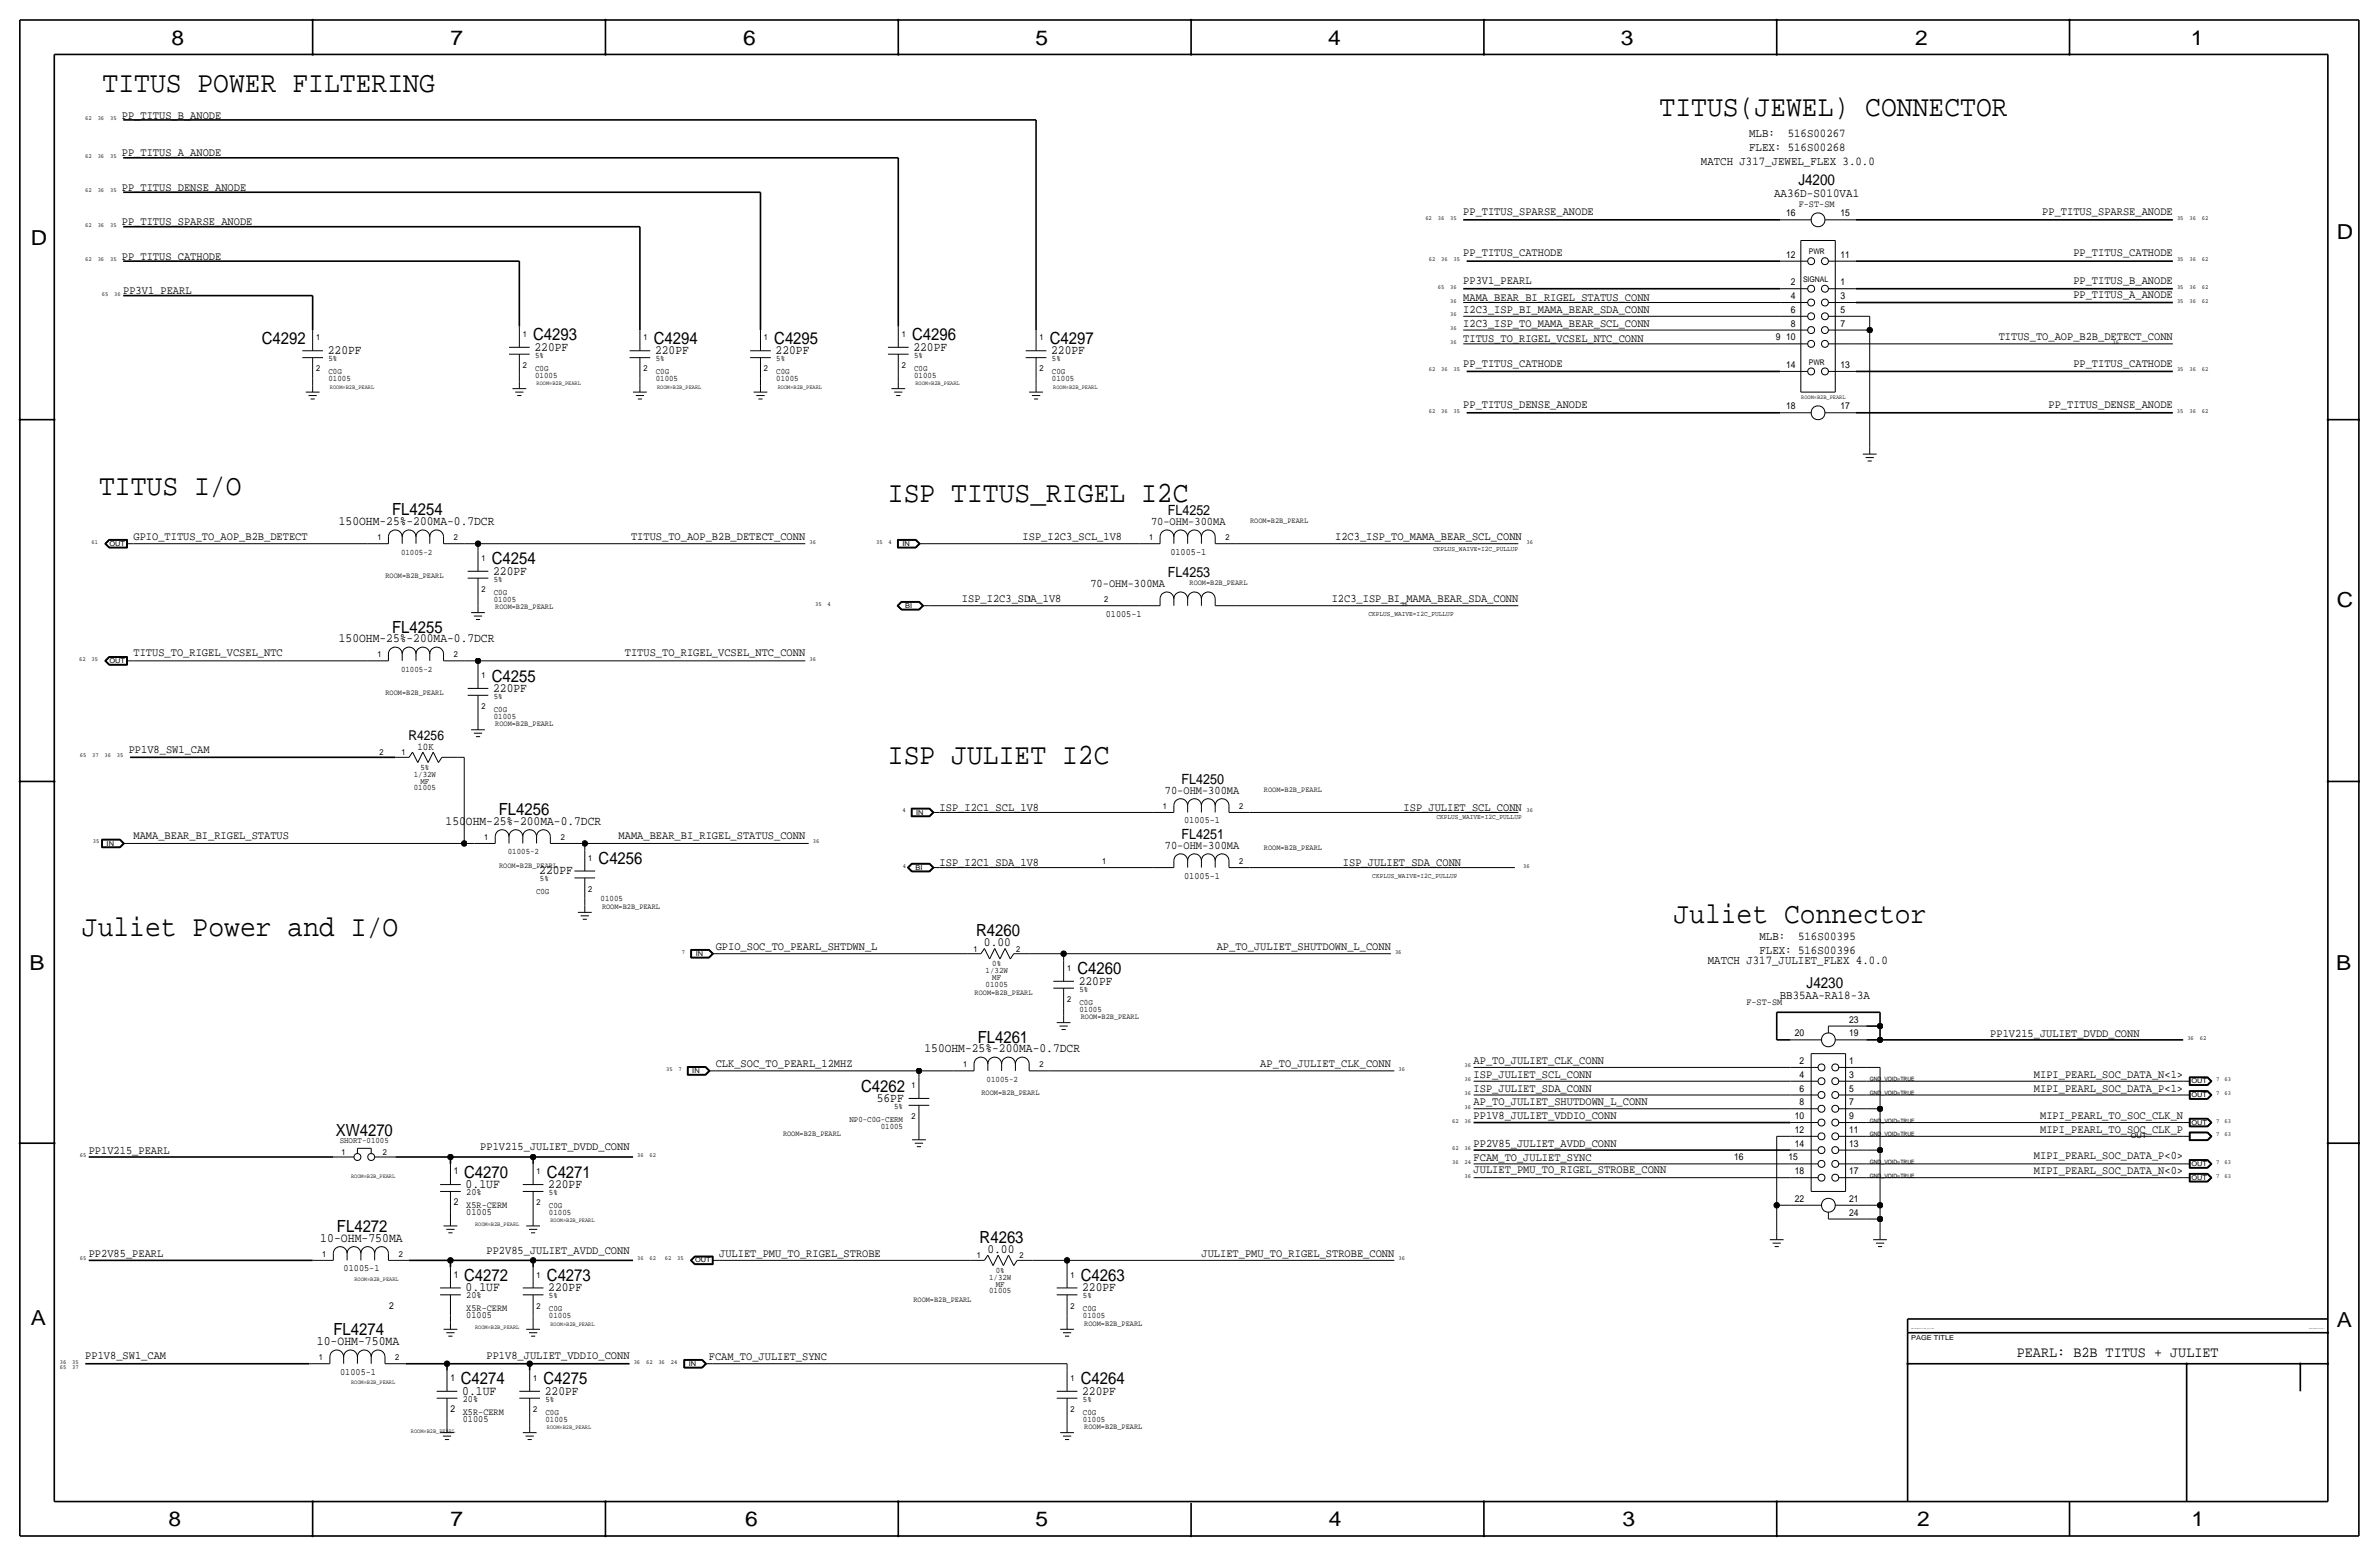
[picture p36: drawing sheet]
<svg xmlns="http://www.w3.org/2000/svg" width="877mm" height="574mm" viewBox="0 0 877 574" stroke-linecap="round" stroke-linejoin="round" font-family="sans-serif">
<defs><g id="words">
<g font-size="10.9">
<text x="37.8" y="34">TITUS POWER FILTERING</text>
<text x="611.8" y="42.9">TITUS(JEWEL) CONNECTOR</text>
<text x="36.5" y="182.6">TITUS I/O</text>
<text x="327.4" y="185.2">ISP TITUS_RIGEL I2C</text>
<text x="327.4" y="281.7">ISP JULIET I2C</text>
<text x="616.9" y="340.1">Juliet Connector</text>
<text x="30.2" y="345.2">Juliet Power and I/O</text>
</g>
<g font-size="7.6">
<text x="63.2" y="16.5">8</text>
<text x="166.1" y="16.5">7</text>
<text x="274" y="16.5">6</text>
<text x="381.7" y="16.5">5</text>
<text x="489.7" y="16.5">4</text>
<text x="597.6" y="16.5">3</text>
<text x="706.1" y="16.5">2</text>
<text x="807.7" y="16.5">1</text>
<text x="861.5" y="88.1">D</text>
<text x="11.4" y="90.4">D</text>
<text x="861.5" y="223.8">C</text>
<text x="10.8" y="357.6">B</text>
<text x="861.3" y="357.4">B</text>
<text x="11.3" y="488.4">A</text>
<text x="861.5" y="489.2">A</text>
<text x="62.2" y="562.6">8</text>
<text x="166" y="562.6">7</text>
<text x="274.8" y="562.6">6</text>
<text x="381.7" y="562.6">5</text>
<text x="489.9" y="562.6">4</text>
<text x="598.1" y="562.6">3</text>
<text x="706.8" y="562.6">2</text>
<text x="807.9" y="562.6">1</text>
</g>
<g font-size="6.2">
<text x="196.5" y="125.5">C4293</text>
<text x="336.2" y="125.5">C4296</text>
<text x="96.5" y="126.7">C4292</text>
<text x="241" y="126.7">C4294</text>
<text x="285.4" y="126.7">C4295</text>
<text x="387" y="126.7">C4297</text>
<text x="144.6" y="190">FL4254</text>
<text x="181.3" y="208">C4254</text>
<text x="144.6" y="233.2">FL4255</text>
<text x="181.3" y="251.2">C4255</text>
<text x="183.9" y="300.5">FL4256</text>
<text x="220.7" y="318.5">C4256</text>
<text x="359.9" y="345.2">R4260</text>
<text x="397.2" y="359.2">C4260</text>
<text x="360.5" y="384.3">FL4261</text>
<text x="317.5" y="402.3">C4262</text>
<text x="123.8" y="418.6">XW4270</text>
<text x="171.1" y="434.1">C4270</text>
<text x="201.6" y="434.1">C4271</text>
<text x="124.2" y="454.2">FL4272</text>
<text x="361.2" y="458.2">R4263</text>
<text x="171.1" y="472.2">C4272</text>
<text x="201.6" y="472.2">C4273</text>
<text x="398.5" y="472.2">C4263</text>
<text x="123" y="492.3">FL4274</text>
<text x="169.9" y="510.3">C4274</text>
<text x="200.4" y="510.3">C4275</text>
<text x="398.5" y="510.3">C4264</text>
</g>
<g font-size="5.6">
<text x="663" y="68.3">J4200</text>
<text x="666" y="364.2">J4230</text>
<text x="743.5" y="500.1">PEARL: B2B TITUS + JULIET</text>
</g>
<g font-size="5.2">
<text x="430.5" y="190">FL4252</text>
<text x="430.5" y="212.9">FL4253</text>
<text x="435.6" y="289.1">FL4250</text>
<text x="435.6" y="309.4">FL4251</text>
</g>
<text font-size="5" x="150.7" y="272.8">R4256</text>
<g font-size="4.7">
<text x="120.9" y="130.6">220PF</text>
<text x="197.1" y="129.3">220PF</text>
<text x="241.5" y="130.6">220PF</text>
<text x="286" y="130.6">220PF</text>
<text x="336.8" y="129.3">220PF</text>
<text x="387.6" y="130.6">220PF</text>
<text x="124.9" y="193.5">150OHM-25%-200MA-0.7DCR</text>
<text x="181.8" y="211.8">220PF</text>
<text x="124.9" y="236.7">150OHM-25%-200MA-0.7DCR</text>
<text x="181.8" y="255">220PF</text>
<text x="164.3" y="304">150OHM-25%-200MA-0.7DCR</text>
<text x="198.8" y="322.3">220PF</text>
<text x="362.8" y="348.7">0.00</text>
<text x="397.7" y="363">220PF</text>
<text x="340.8" y="387.9">150OHM-25%-200MA-0.7DCR</text>
<text x="323.2" y="406.1">56PF</text>
<text x="171.7" y="437.9">0.1UF</text>
<text x="202.1" y="437.9">220PF</text>
<text x="118.1" y="457.7">10-OHM-750MA</text>
<text x="364" y="461.8">0.00</text>
<text x="171.7" y="476">0.1UF</text>
<text x="202.1" y="476">220PF</text>
<text x="399" y="476">220PF</text>
<text x="116.8" y="495.8">10-OHM-750MA</text>
<text x="170.4" y="514.1">0.1UF</text>
<text x="200.9" y="514.1">220PF</text>
<text x="399" y="514.1">220PF</text>
</g>
<text font-size="4.5" x="654.1" y="72.6">AA36D-S010VA1</text>
<g font-size="4.4">
<text x="644.9" y="50.5">MLB:</text>
<text x="659.1" y="50.5">516S00267</text>
<text x="644.9" y="55.6">FLEX: 516S00268</text>
<text x="627.1" y="60.7">MATCH J317_JEWEL_FLEX 3.0.0</text>
<text x="648.7" y="346.5">MLB:</text>
<text x="662.9" y="346.5">516S00395</text>
<text x="648.7" y="351.5">FLEX: 516S00396</text>
<text x="629.6" y="355.3">MATCH J317_JULIET_FLEX 4.0.0</text>
<text x="656.2" y="368">BB35AA-RA18-3A</text>
</g>
<g font-size="4.3">
<text x="44.9" y="43.7">PP_TITUS_B_ANODE</text>
<text x="44.9" y="57.7">PP_TITUS_A_ANODE</text>
<text x="44.9" y="70.4">PP_TITUS_DENSE_ANODE</text>
<text x="44.9" y="83.1">PP_TITUS_SPARSE_ANODE</text>
<text x="539.4" y="79.3">PP_TITUS_SPARSE_ANODE</text>
<text x="752.9" y="79.3">PP_TITUS_SPARSE_ANODE</text>
<text x="44.9" y="95.8">PP_TITUS_CATHODE</text>
<text x="539.4" y="94.5">PP_TITUS_CATHODE</text>
<text x="764.4" y="94.5">PP_TITUS_CATHODE</text>
<text x="539.4" y="104.6">PP3V1_PEARL</text>
<text x="764.4" y="104.7">PP_TITUS_B_ANODE</text>
<text x="45.4" y="108.5">PP3V1_PEARL</text>
<text x="539.4" y="111">MAMA_BEAR_BI_RIGEL_STATUS_CONN</text>
<text x="764.4" y="109.7">PP_TITUS_A_ANODE</text>
<text x="539.4" y="115.3">I2C3_ISP_BI_MAMA_BEAR_SDA_CONN</text>
<text x="539.4" y="120.4">I2C3_ISP_TO_MAMA_BEAR_SCL_CONN</text>
<text x="736.9" y="125.5">TITUS_TO_AOP_B2B_DETECT_CONN</text>
<text x="539.4" y="126.2">TITUS_TO_RIGEL_VCSEL_NTC_CONN</text>
<text x="539.4" y="135.1">PP_TITUS_CATHODE</text>
<text x="764.4" y="135.1">PP_TITUS_CATHODE</text>
<text x="539.4" y="150.4">PP_TITUS_DENSE_ANODE</text>
<text x="755.2" y="150.4">PP_TITUS_DENSE_ANODE</text>
<text x="424.3" y="193.5">70-OHM-300MA</text>
<text x="49.2" y="199.1">GPIO_TITUS_TO_AOP_B2B_DETECT</text>
<text x="232.7" y="199.1">TITUS_TO_AOP_B2B_DETECT_CONN</text>
<text x="377" y="199.1">ISP_I2C3_SCL_1V8</text>
<text x="492.2" y="199.1">I2C3_ISP_TO_MAMA_BEAR_SCL_CONN</text>
<text x="354.6" y="222">ISP_I2C3_SDA_1V8</text>
<text x="402" y="216.4">70-OHM-300MA</text>
<text x="491" y="222">I2C3_ISP_BI_MAMA_BEAR_SDA_CONN</text>
<text x="49.2" y="241.8">TITUS_TO_RIGEL_VCSEL_NTC</text>
<text x="230.4" y="241.8">TITUS_TO_RIGEL_VCSEL_NTC_CONN</text>
<text x="47.4" y="277.4">PP1V8_SW1_CAM</text>
<text x="429.4" y="292.6">70-OHM-300MA</text>
<text x="346.4" y="299">ISP_I2C1_SCL_1V8</text>
<text x="517.5" y="299">ISP_JULIET_SCL_CONN</text>
<text x="49.2" y="309.1">MAMA_BEAR_BI_RIGEL_STATUS</text>
<text x="228.1" y="309.1">MAMA_BEAR_BI_RIGEL_STATUS_CONN</text>
<text x="429.4" y="312.9">70-OHM-300MA</text>
<text x="346.4" y="319.3">ISP_I2C1_SDA_1V8</text>
<text x="495.1" y="319.3">ISP_JULIET_SDA_CONN</text>
<text x="263.9" y="350.3">GPIO_SOC_TO_PEARL_SHTDWN_L</text>
<text x="448.6" y="350.3">AP_TO_JULIET_SHUTDOWN_L_CONN</text>
<text x="733.8" y="382.1">PP1V215_JULIET_DVDD_CONN</text>
<text x="263.9" y="393.4">CLK_SOC_TO_PEARL_12MHZ</text>
<text x="464.6" y="393.4">AP_TO_JULIET_CLK_CONN</text>
<text x="543.3" y="392.2">AP_TO_JULIET_CLK_CONN</text>
<text x="543.3" y="397.4">ISP_JULIET_SCL_CONN</text>
<text x="749.8" y="397.3">MIPI_PEARL_SOC_DATA_N&lt;1&gt;</text>
<text x="543.3" y="402.3">ISP_JULIET_SDA_CONN</text>
<text x="543.3" y="407.4">AP_TO_JULIET_SHUTDOWN_L_CONN</text>
<text x="749.8" y="402.4">MIPI_PEARL_SOC_DATA_P&lt;1&gt;</text>
<text x="543.3" y="412.5">PP1V8_JULIET_VDDIO_CONN</text>
<text x="752.1" y="412.5">MIPI_PEARL_TO_SOC_CLK_N</text>
<text x="752.1" y="417.6">MIPI_PEARL_TO_SOC_CLK_P</text>
<text x="32.7" y="425.3">PP1V215_PEARL</text>
<text x="177.1" y="424">PP1V215_JULIET_DVDD_CONN</text>
<text x="543.3" y="422.8">PP2V85_JULIET_AVDD_CONN</text>
<text x="543.3" y="427.8">FCAM_TO_JULIET_SYNC</text>
<text x="749.8" y="427.2">MIPI_PEARL_SOC_DATA_P&lt;0&gt;</text>
<text x="543.3" y="432.3">JULIET_PMU_TO_RIGEL_STROBE_CONN</text>
<text x="749.8" y="432.8">MIPI_PEARL_SOC_DATA_N&lt;0&gt;</text>
<text x="32.7" y="463.4">PP2V85_PEARL</text>
<text x="179.4" y="462.1">PP2V85_JULIET_AVDD_CONN</text>
<text x="265.1" y="463.5">JULIET_PMU_TO_RIGEL_STROBE</text>
<text x="443" y="463.5">JULIET_PMU_TO_RIGEL_STROBE_CONN</text>
<text x="31.4" y="500.9">PP1V8_SW1_CAM</text>
<text x="179.4" y="500.9">PP1V8_JULIET_VDDIO_CONN</text>
<text x="261.3" y="501.4">FCAM_TO_JULIET_SYNC</text>
</g>
<text font-size="3.8" x="153.9" y="276.4">10K</text>
<g font-size="3.5">
<text x="663.1" y="76.5">F-ST-SM</text>
<text x="658.5" y="79.8">16</text>
<text x="678.5" y="79.8">15</text>
<text x="658.5" y="95">12</text>
<text x="678.5" y="95">11</text>
<text x="660.2" y="105.2">2</text>
<text x="678.5" y="105.2">1</text>
<text x="660.2" y="110.2">4</text>
<text x="678.5" y="110.2">3</text>
<text x="660.2" y="115.3">6</text>
<text x="678.5" y="115.3">5</text>
<text x="654.7" y="125.5">9</text>
<text x="658.5" y="125.5">10</text>
<text x="660.2" y="120.4">8</text>
<text x="678.5" y="120.4">7</text>
<text x="658.5" y="135.6">14</text>
<text x="678.5" y="135.6">13</text>
<text x="658.5" y="150.9">18</text>
<text x="678.5" y="150.9">17</text>
<text x="431.5" y="204.5">01005-1</text>
<text x="407.7" y="227.3">01005-1</text>
<text x="436.6" y="303.5">01005-1</text>
<text x="436.6" y="323.9">01005-1</text>
<text x="643.8" y="370.6">F-ST-SM</text>
<text x="681.7" y="376.9">23</text>
<text x="661.7" y="382">20</text>
<text x="681.7" y="382">19</text>
<text x="663.4" y="392.2">2</text>
<text x="681.7" y="392.2">1</text>
<text x="663.4" y="397.2">4</text>
<text x="681.7" y="397.2">3</text>
<text x="663.4" y="407.4">8</text>
<text x="663.4" y="402.3">6</text>
<text x="681.7" y="407.4">7</text>
<text x="681.7" y="402.3">5</text>
<text x="661.7" y="412.5">10</text>
<text x="681.7" y="412.5">9</text>
<text x="661.7" y="417.6">12</text>
<text x="681.7" y="417.6">11</text>
<text x="661.7" y="422.7">14</text>
<text x="681.7" y="422.7">13</text>
<text x="639.3" y="427.7">16</text>
<text x="659.3" y="427.7">15</text>
<text x="167.3" y="432.8">1</text>
<text x="661.7" y="432.8">18</text>
<text x="681.7" y="432.8">17</text>
<text x="171.9" y="440.4">20%</text>
<text x="661.7" y="443">22</text>
<text x="681.7" y="443">21</text>
<text x="167.3" y="444.2">2</text>
<text x="171.9" y="447.8">01005</text>
<text x="171.9" y="445.3">X5R-CERM</text>
<text x="681.7" y="448.1">24</text>
<text x="126.7" y="468.6">01005-1</text>
<text x="167.3" y="470.9">1</text>
<text x="171.9" y="478.5">20%</text>
<text x="143.5" y="482.3">2</text>
<text x="171.9" y="485.9">01005</text>
<text x="171.9" y="483.4">X5R-CERM</text>
<text x="125.4" y="506.7">01005-1</text>
<text x="166.1" y="509">1</text>
<text x="166.1" y="520.4">2</text>
<text x="170.6" y="516.6">20%</text>
<text x="170.6" y="521.5">X5R-CERM</text>
<text x="170.6" y="524">01005</text>
</g>
<g font-size="3.1">
<text x="116.5" y="125.5">1</text>
<text x="192.7" y="124.2">1</text>
<text x="237.2" y="125.5">1</text>
<text x="281.6" y="125.5">1</text>
<text x="332.4" y="124.2">1</text>
<text x="383.2" y="125.5">1</text>
<text x="197.3" y="131.8">5%</text>
<text x="337" y="131.8">5%</text>
<text x="116.5" y="136.9">2</text>
<text x="121.1" y="133.1">5%</text>
<text x="121.1" y="137.9">C0G</text>
<text x="192.7" y="135.6">2</text>
<text x="197.3" y="136.7">C0G</text>
<text x="237.2" y="136.9">2</text>
<text x="241.8" y="133.1">5%</text>
<text x="241.8" y="137.9">C0G</text>
<text x="281.6" y="136.9">2</text>
<text x="286.2" y="133.1">5%</text>
<text x="286.2" y="137.9">C0G</text>
<text x="332.4" y="135.6">2</text>
<text x="337" y="136.7">C0G</text>
<text x="383.2" y="136.9">2</text>
<text x="387.8" y="133.1">5%</text>
<text x="387.8" y="137.9">C0G</text>
<text x="121.1" y="140.5">01005</text>
<text x="197.3" y="139.2">01005</text>
<text x="241.8" y="140.5">01005</text>
<text x="286.2" y="140.5">01005</text>
<text x="337" y="139.2">01005</text>
<text x="387.8" y="140.5">01005</text>
<text x="139.1" y="199.1">1</text>
<text x="167.3" y="199.1">2</text>
<text x="423.6" y="199.1">1</text>
<text x="451.8" y="199.1">2</text>
<text x="147.8" y="204.5">01005-2</text>
<text x="177.5" y="206.8">1</text>
<text x="182.1" y="214.4">5%</text>
<text x="177.5" y="218.2">2</text>
<text x="182.1" y="221.7">01005</text>
<text x="182.1" y="219.2">C0G</text>
<text x="378.9" y="222">1</text>
<text x="407.1" y="222">2</text>
<text x="139.1" y="242.3">1</text>
<text x="167.3" y="242.3">2</text>
<text x="147.8" y="247.6">01005-2</text>
<text x="177.5" y="249.9">1</text>
<text x="182.1" y="257.6">5%</text>
<text x="177.5" y="261.4">2</text>
<text x="182.1" y="262.4">C0G</text>
<text x="182.1" y="264.9">01005</text>
<text x="140" y="278.4">2</text>
<text x="148" y="278.4">1</text>
<text x="152.5" y="286.3">1/32W</text>
<text x="155" y="283.7">5%</text>
<text x="152.5" y="291.3">01005</text>
<text x="155" y="288.8">MF</text>
<text x="428.7" y="298.2">1</text>
<text x="456.9" y="298.2">2</text>
<text x="178.5" y="309.6">1</text>
<text x="206.7" y="309.6">2</text>
<text x="187.2" y="315">01005-2</text>
<text x="216.9" y="317.2">1</text>
<text x="406.3" y="318.5">1</text>
<text x="456.9" y="318.5">2</text>
<text x="197.6" y="329.7">C0G</text>
<text x="199.1" y="324.9">5%</text>
<text x="216.9" y="328.7">2</text>
<text x="221.4" y="332.2">01005</text>
<text x="358.8" y="350.8">1</text>
<text x="374.6" y="350.8">2</text>
<text x="363.4" y="358.6">1/32W</text>
<text x="365.8" y="356.1">0%</text>
<text x="393.4" y="357.9">1</text>
<text x="363.4" y="363.7">01005</text>
<text x="365.8" y="361.2">MF</text>
<text x="398" y="365.5">5%</text>
<text x="393.4" y="369.3">2</text>
<text x="398" y="370.3">C0G</text>
<text x="398" y="372.9">01005</text>
<text x="355" y="393.4">1</text>
<text x="383.2" y="393.4">2</text>
<text x="336" y="401.1">1</text>
<text x="363.7" y="398.8">01005-2</text>
<text x="313.1" y="413.5">NP0-C0G-CERM</text>
<text x="329.6" y="408.7">5%</text>
<text x="336" y="412.5">2</text>
<text x="324.7" y="416.1">01005</text>
<text x="125.2" y="421.4">SHORT-01005</text>
<text x="125.9" y="425.7">1</text>
<text x="141.2" y="425.7">2</text>
<text x="197.8" y="432.8">1</text>
<text x="202.4" y="440.4">5%</text>
<text x="197.8" y="444.2">2</text>
<text x="202.4" y="447.8">01005</text>
<text x="202.4" y="445.3">C0G</text>
<text x="118.8" y="463.3">1</text>
<text x="147" y="463.3">2</text>
<text x="360.1" y="463.8">1</text>
<text x="375.9" y="463.8">2</text>
<text x="197.8" y="470.9">1</text>
<text x="364.6" y="471.7">1/32W</text>
<text x="367.1" y="469.1">0%</text>
<text x="394.7" y="470.9">1</text>
<text x="202.4" y="478.5">5%</text>
<text x="364.6" y="476.8">01005</text>
<text x="367.1" y="474.2">MF</text>
<text x="399.2" y="478.5">5%</text>
<text x="197.8" y="482.3">2</text>
<text x="202.4" y="485.9">01005</text>
<text x="202.4" y="483.4">C0G</text>
<text x="394.7" y="482.3">2</text>
<text x="399.2" y="485.9">01005</text>
<text x="399.2" y="483.4">C0G</text>
<text x="117.5" y="501.4">1</text>
<text x="145.7" y="501.4">2</text>
<text x="196.5" y="509">1</text>
<text x="394.7" y="509">1</text>
<text x="196.5" y="520.4">2</text>
<text x="201.1" y="516.6">5%</text>
<text x="201.1" y="521.5">C0G</text>
<text x="394.7" y="520.4">2</text>
<text x="399.2" y="516.6">5%</text>
<text x="399.2" y="521.5">C0G</text>
<text x="201.1" y="524">01005</text>
<text x="399.2" y="524">01005</text>
</g>
<g font-size="2.9">
<text x="666.9" y="93.7">PWR</text>
<text x="664.7" y="103.9">SIGNAL</text>
<text x="666.9" y="134.4">PWR</text>
<text x="460.9" y="192.8">ROOM=B2B_PEARL</text>
<text x="142.1" y="213.1">ROOM=B2B_PEARL</text>
<text x="438.5" y="215.6">ROOM=B2B_PEARL</text>
<text x="182.6" y="224.5">ROOM=B2B_PEARL</text>
<text x="142.1" y="256.3">ROOM=B2B_PEARL</text>
<text x="182.6" y="267.7">ROOM=B2B_PEARL</text>
<text x="466" y="291.8">ROOM=B2B_PEARL</text>
<text x="466" y="313.4">ROOM=B2B_PEARL</text>
<text x="184" y="319.8">ROOM=B2B_PEARL</text>
<text x="221.9" y="335">ROOM=B2B_PEARL</text>
<text x="359.3" y="366.8">ROOM=B2B_PEARL</text>
<text x="398.5" y="375.7">ROOM=B2B_PEARL</text>
<text x="361.8" y="403.6">ROOM=B2B_PEARL</text>
<text x="288.7" y="418.8">ROOM=B2B_PEARL</text>
<text x="336.7" y="479.8">ROOM=B2B_PEARL</text>
<text x="399.7" y="488.7">ROOM=B2B_PEARL</text>
<text x="399.7" y="526.8">ROOM=B2B_PEARL</text>
</g>
<g font-size="2.6">
<text x="528.3" y="202.9">CKPLUS_WAIVE=I2C_PULLUP</text>
<text x="504.5" y="227.1">CKPLUS_WAIVE=I2C_PULLUP</text>
<text x="529.6" y="302">CKPLUS_WAIVE=I2C_PULLUP</text>
<text x="505.9" y="323.6">CKPLUS_WAIVE=I2C_PULLUP</text>
</g>
<g font-size="2.5">
<text x="40.3" y="201.2">OUT</text>
<text x="332.7" y="201.2">IN</text>
<text x="333.7" y="224">BI</text>
<text x="40.3" y="244.3">OUT</text>
<text x="337.8" y="300.2">IN</text>
<text x="39.3" y="311.7">IN</text>
<text x="337.5" y="320.5">BI</text>
<text x="256.5" y="352.3">IN</text>
<text x="255.2" y="395.5">IN</text>
<text x="807.9" y="399.3">OUT</text>
<text x="807.9" y="404.4">OUT</text>
<text x="785.6" y="419.6">OUT</text>
<text x="807.9" y="414.5">OUT</text>
<text x="807.9" y="429.8">OUT</text>
<text x="807.9" y="434.8">OUT</text>
<text x="256.2" y="465.3">OUT</text>
<text x="704.5" y="493.8">PAGE TITLE</text>
<text x="253.9" y="503.4">IN</text>
</g>
<g font-size="2.3">
<text x="31.5" y="44.2">62</text>
<text x="36" y="44.2">36</text>
<text x="40.6" y="44.2">35</text>
<text x="31.4" y="58.2">62</text>
<text x="36" y="58.2">36</text>
<text x="40.6" y="58.2">35</text>
<text x="31.4" y="70.9">62</text>
<text x="36" y="70.9">36</text>
<text x="40.6" y="70.9">35</text>
<text x="31.4" y="83.6">62</text>
<text x="36" y="83.6">36</text>
<text x="40.6" y="83.6">35</text>
<text x="525.5" y="81">62</text>
<text x="530" y="81">36</text>
<text x="534.6" y="81">35</text>
<text x="802.6" y="81">35</text>
<text x="807.2" y="81">36</text>
<text x="811.7" y="81">62</text>
<text x="31.4" y="96.3">62</text>
<text x="36" y="96.3">36</text>
<text x="40.6" y="96.3">35</text>
<text x="526.7" y="96.3">62</text>
<text x="531.3" y="96.3">36</text>
<text x="535.9" y="96.3">35</text>
<text x="802.6" y="96.3">35</text>
<text x="807.2" y="96.3">36</text>
<text x="811.7" y="96.3">62</text>
<text x="530" y="106.4">65</text>
<text x="534.6" y="106.4">36</text>
<text x="802.6" y="106.4">35</text>
<text x="807.2" y="106.4">36</text>
<text x="811.7" y="106.4">62</text>
<text x="37.5" y="109">65</text>
<text x="42.1" y="109">36</text>
<text x="534.6" y="111.5">36</text>
<text x="802.6" y="111.5">35</text>
<text x="807.2" y="111.5">36</text>
<text x="811.7" y="111.5">62</text>
<text x="534.6" y="116.6">36</text>
<text x="534.6" y="121.7">36</text>
<text x="534.6" y="126.7">36</text>
<text x="778.8" y="126.7">36</text>
<text x="526.8" y="136.9">62</text>
<text x="531.3" y="136.9">36</text>
<text x="535.9" y="136.9">35</text>
<text x="802.6" y="136.9">35</text>
<text x="807.2" y="136.9">36</text>
<text x="811.7" y="136.9">62</text>
<text x="526.8" y="152.1">62</text>
<text x="531.3" y="152.1">36</text>
<text x="535.9" y="152.1">35</text>
<text x="802.6" y="152.1">35</text>
<text x="807.2" y="152.1">36</text>
<text x="811.7" y="152.1">62</text>
<text x="33.8" y="200.4">61</text>
<text x="298.4" y="200.4">36</text>
<text x="323" y="200.4">35</text>
<text x="327.6" y="200.4">4</text>
<text x="562.8" y="200.4">36</text>
<text x="300.5" y="223.3">35</text>
<text x="305.1" y="223.3">4</text>
<text x="516.5" y="223.3">36</text>
<text x="29.2" y="243.6">62</text>
<text x="33.8" y="243.6">35</text>
<text x="298.4" y="243.6">36</text>
<text x="29.4" y="279.1">65</text>
<text x="34" y="279.1">37</text>
<text x="38.6" y="279.1">36</text>
<text x="43.1" y="279.1">35</text>
<text x="332.7" y="299.5">4</text>
<text x="562.8" y="299.5">36</text>
<text x="34.2" y="310.9">35</text>
<text x="299.7" y="310.9">36</text>
<text x="332.8" y="319.8">4</text>
<text x="561.5" y="319.8">36</text>
<text x="251.4" y="351.5">7</text>
<text x="514.3" y="351.5">36</text>
<text x="806.4" y="383.3">36</text>
<text x="811" y="383.3">62</text>
<text x="245.6" y="394.7">35</text>
<text x="250.1" y="394.7">7</text>
<text x="515.6" y="394.7">36</text>
<text x="540" y="393.4">36</text>
<text x="540" y="398.5">36</text>
<text x="817" y="398.5">7</text>
<text x="820.1" y="398.5">63</text>
<text x="540" y="403.6">36</text>
<text x="817" y="403.6">7</text>
<text x="820.1" y="403.6">63</text>
<text x="535.4" y="413.8">62</text>
<text x="540" y="413.8">36</text>
<text x="540" y="408.7">36</text>
<text x="817" y="413.8">7</text>
<text x="820.1" y="413.8">63</text>
<text x="817" y="418.8">7</text>
<text x="820.1" y="418.8">63</text>
<text x="535.4" y="423.9">62</text>
<text x="540" y="423.9">36</text>
<text x="29.4" y="426.5">65</text>
<text x="234.9" y="426.5">36</text>
<text x="239.5" y="426.5">62</text>
<text x="535.4" y="429">36</text>
<text x="540" y="429">24</text>
<text x="817" y="429">7</text>
<text x="820.1" y="429">63</text>
<text x="540" y="434.1">36</text>
<text x="817" y="434.1">7</text>
<text x="820.1" y="434.1">63</text>
<text x="29.4" y="464.6">65</text>
<text x="234.9" y="464.6">36</text>
<text x="239.5" y="464.6">62</text>
<text x="245.1" y="464.6">62</text>
<text x="249.7" y="464.6">35</text>
<text x="515.6" y="464.6">36</text>
<text x="22" y="502.7">36</text>
<text x="26.6" y="502.7">35</text>
<text x="233.6" y="502.7">36</text>
<text x="238.2" y="502.7">62</text>
<text x="242.7" y="502.7">36</text>
<text x="247.3" y="502.7">24</text>
<text x="22" y="504.5">65</text>
<text x="26.6" y="504.5">37</text>
</g>
<g font-size="2.2">
<text x="121.6" y="143.3">ROOM=B2B_PEARL</text>
<text x="197.8" y="142">ROOM=B2B_PEARL</text>
<text x="242.3" y="143.3">ROOM=B2B_PEARL</text>
<text x="286.7" y="143.3">ROOM=B2B_PEARL</text>
<text x="337.5" y="142">ROOM=B2B_PEARL</text>
<text x="388.3" y="143.3">ROOM=B2B_PEARL</text>
<text x="664.1" y="147.1">ROOM=B2B_PEARL</text>
<text x="689.3" y="398.5">GND_VOID=TRUE</text>
<text x="689.3" y="403.6">GND_VOID=TRUE</text>
<text x="689.3" y="413.8">GND_VOID=TRUE</text>
<text x="689.3" y="418.8">GND_VOID=TRUE</text>
<text x="689.3" y="429">GND_VOID=TRUE</text>
<text x="129.4" y="434.1">ROOM=B2B_PEARL</text>
<text x="689.3" y="434.1">GND_VOID=TRUE</text>
<text x="175.1" y="451.9">ROOM=B2B_PEARL</text>
<text x="202.9" y="450.6">ROOM=B2B_PEARL</text>
<text x="130.7" y="472.2">ROOM=B2B_PEARL</text>
<text x="175.1" y="490">ROOM=B2B_PEARL</text>
<text x="202.9" y="488.7">ROOM=B2B_PEARL</text>
<text x="129.4" y="510.3">ROOM=B2B_PEARL</text>
<text x="201.6" y="526.8">ROOM=B2B_PEARL</text>
<text x="151.5" y="528.1">ROOM=B2B_PEARL</text>
</g>
<g font-size=".5">
<text x="704.5" y="490">SYNC_MASTER=J317_MLB_B_POC_MOD</text>
<text x="851.3" y="490">SYNC_DATE=05/24/2017</text>
</g>
</g></defs>
<g fill="none" stroke="#000" stroke-width=".37">
<path d="M656.3 81h11.4zM656.3 96.3h10.1zM663.9 88.6v55.9zM663.9 88.6h12.7zM672.8 81h11.4zM674.1 96.3h10.1zM676.6 88.6v55.9zM539.4 116.6h116.9zM539.4 111.5h116.9zM656.3 116.6h10.1zM656.3 111.5h10.1zM656.3 106.4h10.1z"/>
<path d="M674.1 116.6h10.1zM674.1 106.4h10.1zM674.1 111.5h10.1zM684.2 116.6h5.1zM689.3 116.6v5.1zM111.5 129.3h7.6zM111.5 131.8h7.6zM115.3 139.4v2.6zM115.3 121.7v7.6zM115.3 131.8v7.6zM187.7 128h7.6zM187.7 130.6h7.6z"/>
<path d="M191.5 138.2v2.5zM191.5 120.4v7.6zM191.5 130.6v7.6zM232.1 129.3h7.6zM232.1 131.8h7.6zM235.9 139.4v2.6zM235.9 121.7v7.6zM235.9 131.8v7.6zM276.6 129.3h7.6zM276.6 131.8h7.6zM280.4 139.4v2.6zM280.4 121.7v7.6z"/>
<path d="M280.4 131.8v7.6zM327.4 128h7.6zM327.4 130.6h7.6zM331.2 138.2v2.5zM331.2 120.4v7.6zM331.2 130.6v7.6zM378.2 129.3h7.6zM378.2 131.8h7.6zM382 139.4v2.6zM382 121.7v7.6zM382 131.8v7.6zM539.4 126.7h116.9z"/>
<path d="M539.4 121.7h116.9zM656.3 126.7h10.1zM656.3 136.9h10.1zM656.3 121.7h10.1zM674.1 121.7h10.1zM674.1 126.7h10.1zM674.1 136.9h10.1zM684.2 126.7h116.9zM684.2 121.7h5.1zM689.3 121.7v43.1zM112.7 144.5h5.1zM113.7 145.8h3.1z"/>
<path d="M114.5 147.1h1.5zM115.3 142v2.5zM188.9 143.3h5.1zM189.9 144.5h3.1zM190.7 145.8h1.5zM191.5 140.7v2.6zM233.4 144.5h5.1zM234.4 145.8h3zM235.2 147.1h1.5zM235.9 142v2.5zM277.8 144.5h5.1zM278.8 145.8h3.1z"/>
<path d="M279.6 147.1h1.5zM280.4 142v2.5zM328.6 143.3h5.1zM329.6 144.5h3.1zM330.4 145.8h1.5zM331.2 140.7v2.6zM379.4 144.5h5.1zM380.4 145.8h3.1zM381.2 147.1h1.5zM382 142v2.5zM656.3 152.1h11.4zM663.9 144.5h12.7z"/>
<path d="M672.8 152.1h11.4zM686.8 167.4h5zM687.8 168.7h3zM688.5 169.9h1.6zM689.3 164.8v2.6zM40.2 198.8h6.8zM40.2 198.9h6.7zM40.3 199h6.5zM40.3 199.1h6.4zM46.7 199.1v2.6zM46.8 199v2.8zM46.9 198.9v3z"/>
<path d="M47 198.8v3.2zM143.2 197.9a2.54 2.54 0 0 1 2.5-2.6 2.54 2.54 0 0 1 2.6 2.6 2.54 2.54 0 0 1 2.5-2.6 2.54 2.54 0 0 1 2.6 2.6 2.54 2.54 0 0 1 2.5-2.6 2.54 2.54 0 0 1 2.5 2.6 2.54 2.54 0 0 1 2.6-2.6 2.54 2.54 0 0 1 2.5 2.6M143.2 197.9v2.5zM148.3 197.9v2.5zM153.4 197.9v2.5zM158.4 197.9v2.5zM163.5 197.9v2.5zM330.9 198.8v3.2zM330.9 198.8h6.8zM331 198.9v3zM331 198.9h6.6zM331.1 199v2.8z"/>
<path d="M331.1 199h6.5zM331.2 199.1h6.3zM331.2 199.1v2.6zM337.5 199.1l1.3 1.3zM337.6 199l1.3 1.4zM337.6 198.9l1.5 1.5zM337.7 198.8l1.5 1.6zM427.7 197.9v2.5zM427.7 197.9a2.54 2.54 0 0 1 2.5-2.6 2.54 2.54 0 0 1 2.6 2.6 2.54 2.54 0 0 1 2.5-2.6 2.54 2.54 0 0 1 2.5 2.6 2.54 2.54 0 0 1 2.6-2.6 2.54 2.54 0 0 1 2.5 2.6 2.54 2.54 0 0 1 2.6-2.6 2.54 2.54 0 0 1 2.5 2.6M432.8 197.9v2.5zM437.8 197.9v2.5zM442.9 197.9v2.5z"/>
<path d="M448 197.9v2.5zM38.6 200.4l1.6 1.6zM38.6 200.4l1.6-1.6zM38.8 200.4l1.4 1.5zM38.8 200.4l1.4-1.5zM38.9 200.4l1.4-1.4zM38.9 200.4l1.4 1.4zM39.1 200.4l1.2 1.3zM39.1 200.4l1.2-1.3zM40.2 202h6.8zM40.2 201.9h6.7zM40.3 201.8h6.5z"/>
<path d="M40.3 201.7h6.4zM46.7 200.4h2.5zM49.2 200.4h86.4zM135.6 200.4h7.6zM163.5 200.4h7.6zM171.1 200.4h5.1zM172.4 210.6h7.6zM172.4 213.1h7.6zM176.2 200.4h120.7zM176.2 200.4v2.5zM176.2 202.9v7.7zM176.2 213.1v7.6z"/>
<path d="M330.9 202h6.8zM331 201.9h6.6zM331.1 201.8h6.5zM331.2 201.7h6.3zM337.5 201.7l1.3-1.3zM337.6 201.8l1.3-1.4zM337.6 201.9l1.5-1.5zM337.7 202l1.5-1.6zM338.8 200.4h2.5zM341.3 200.4h78.8zM420.1 200.4h7.6zM448 200.4h7.6z"/>
<path d="M455.6 200.4h104.2zM173.7 225.8h5.1zM174.7 227.1h3zM175.5 228.3h1.5zM176.2 220.7v2.6zM176.2 223.3v2.5zM330.7 223.3l1.6 1.5zM330.7 223.3l1.6-1.6zM330.9 223.3l1.4 1.4zM330.9 223.3l1.4-1.5zM331 223.3l1.4-1.4zM331 223.3l1.4 1.3z"/>
<path d="M331.2 223.3l1.2 1.2zM331.2 223.3l1.2-1.3zM332.3 224.8h6.6zM332.3 221.7h6.6zM332.3 224.7h6.6zM332.3 221.8h6.6zM332.4 221.9h6.4zM332.4 224.6h6.4zM332.4 224.5h6.4zM332.4 222h6.4zM338.8 222l1.3 1.3zM338.8 224.6l1.4-1.3z"/>
<path d="M338.8 221.9l1.4 1.4zM338.9 221.8l1.5 1.5zM338.9 224.7l1.5-1.4zM338.9 221.7l1.6 1.6zM338.9 224.8l1.6-1.5zM340.1 223.3h2.5zM340.1 223.3l-1.3 1.2zM342.6 223.3h77.5zM420.1 223.3h7.6zM427.7 220.7v2.6zM427.7 220.7a2.54 2.54 0 0 1 2.5-2.5 2.54 2.54 0 0 1 2.6 2.5 2.54 2.54 0 0 1 2.5-2.5 2.54 2.54 0 0 1 2.5 2.5 2.54 2.54 0 0 1 2.6-2.5 2.54 2.54 0 0 1 2.5 2.5 2.54 2.54 0 0 1 2.6-2.5 2.54 2.54 0 0 1 2.5 2.5M432.8 220.7v2.6z"/>
<path d="M437.8 220.7v2.6zM442.9 220.7v2.6zM448 220.7v2.6zM448 223.3h7.6zM455.6 223.3h104.2zM38.6 243.6l1.6 1.6zM38.6 243.6l1.6-1.6zM38.8 243.6l1.4 1.5zM38.8 243.6l1.4-1.5zM38.9 243.6l1.4-1.4zM38.9 243.6l1.4 1.4zM39.1 243.6l1.2 1.3z"/>
<path d="M39.1 243.6l1.2-1.3zM40.2 245.2h6.8zM40.2 242h6.8zM40.2 242.1h6.7zM40.2 245.1h6.7zM40.3 245h6.5zM40.3 242.2h6.5zM40.3 244.9h6.4zM40.3 242.3h6.4zM46.7 243.6h2.5zM46.7 242.3v2.6zM46.8 242.2v2.8z"/>
<path d="M46.9 242.1v3zM47 242v3.2zM49.2 243.6h86.4zM135.6 243.6h7.6zM143.2 241a2.54 2.54 0 0 1 2.5-2.5 2.54 2.54 0 0 1 2.6 2.5 2.54 2.54 0 0 1 2.5-2.5 2.54 2.54 0 0 1 2.6 2.5 2.54 2.54 0 0 1 2.5-2.5 2.54 2.54 0 0 1 2.5 2.5 2.54 2.54 0 0 1 2.6-2.5 2.54 2.54 0 0 1 2.5 2.5M143.2 241v2.6zM148.3 241v2.6zM153.4 241v2.6zM158.4 241v2.6zM163.5 243.6h7.6zM163.5 241v2.6zM171.1 243.6h5.1z"/>
<path d="M172.4 253.7h7.6zM172.4 256.3h7.6zM176.2 243.6h120.7zM176.2 243.6v2.5zM176.2 246.1v7.6zM176.2 256.3v7.6zM145.7 279.1h5.1zM152.1 277.2l1.9 3.9zM152.1 277.2l-1.3 1.9zM155.9 277.2l-1.9 3.9zM155.9 277.2l1.9 3.9zM159.7 277.2l-1.9 3.9z"/>
<path d="M159.7 277.2l1.9 3.9zM162.9 279.1l-1.3 2zM162.9 279.1h5.7zM168.6 279.1h2.5zM171.1 279.1v31.8zM173.7 269h5.1zM174.7 270.3h3zM175.5 271.5h1.5zM176.2 263.9v2.5zM176.2 266.4v2.6zM335.9 297.9v3.1zM335.9 297.9h6.8z"/>
<path d="M336 298v2.9zM336 298h6.7zM336.1 298.1v2.7zM336.1 298.1h6.5zM336.2 298.2h6.4zM336.2 298.2v2.5zM342.6 298.2l1.3 1.3zM342.6 298.1l1.4 1.4zM342.7 298l1.5 1.5zM342.7 297.9l1.6 1.6zM343.9 299.5h2.5zM346.4 299.5h78.7z"/>
<path d="M425.1 299.5h7.7zM432.8 296.9v2.6zM432.8 296.9a2.54 2.54 0 0 1 2.5-2.5 2.54 2.54 0 0 1 2.5 2.5 2.54 2.54 0 0 1 2.6-2.5 2.54 2.54 0 0 1 2.5 2.5 2.54 2.54 0 0 1 2.6-2.5 2.54 2.54 0 0 1 2.5 2.5 2.54 2.54 0 0 1 2.5-2.5 2.54 2.54 0 0 1 2.6 2.5M437.8 296.9v2.6zM442.9 296.9v2.6zM448 296.9v2.6zM453.1 299.5h7.6zM453.1 296.9v2.6zM460.7 299.5h99.1zM37.5 309.3h6.8zM37.5 309.3v3.2zM37.5 312.5h6.8z"/>
<path d="M37.6 309.4v3zM37.6 312.4h6.6zM37.6 309.4h6.6zM37.7 309.5h6.5zM37.7 309.5v2.8zM37.7 312.3h6.5zM37.8 309.6h6.3zM37.8 309.6v2.6zM37.8 312.2h6.3zM44.1 309.6l1.3 1.3zM44.1 312.2l1.3-1.3zM44.2 312.3l1.4-1.4z"/>
<path d="M44.2 309.5l1.4 1.4zM44.2 309.4l1.5 1.5zM44.3 309.3l1.6 1.6zM44.3 312.5l1.6-1.6zM45.4 310.9h2.6zM45.7 310.9l-1.5 1.5zM48 310.9h123.1zM171.1 310.9h3.9zM175 310.9h7.6zM182.6 308.4a2.54 2.54 0 0 1 2.5-2.6 2.54 2.54 0 0 1 2.6 2.6 2.54 2.54 0 0 1 2.5-2.6 2.54 2.54 0 0 1 2.5 2.6 2.54 2.54 0 0 1 2.6-2.6 2.54 2.54 0 0 1 2.5 2.6 2.54 2.54 0 0 1 2.6-2.6 2.54 2.54 0 0 1 2.5 2.6M182.6 308.4v2.5zM187.7 308.4v2.5z"/>
<path d="M192.7 308.4v2.5zM197.8 308.4v2.5zM202.9 308.4v2.5zM202.9 310.9h7.6zM210.5 310.9h5.1zM215.6 310.9h82.5zM215.6 310.9v2.5zM215.6 313.4v7.7zM334.5 319.8l1.6 1.6zM334.5 319.8l1.6-1.6zM334.7 319.8l1.4-1.5zM334.7 319.8l1.4 1.5z"/>
<path d="M334.8 319.8l1.4-1.4zM334.8 319.8l1.4 1.4zM335 319.8l1.2 1.3zM335 319.8l1.2-1.3zM335.9 301h6.8zM336 300.9h6.7zM336.1 318.2h6.6zM336.1 318.3h6.6zM336.1 300.8h6.5zM336.2 318.4h6.4zM336.2 300.7h6.4zM336.2 318.5h6.4z"/>
<path d="M342.6 300.7l1.3-1.2zM342.6 318.5l1.3 1.3zM342.6 300.8l1.4-1.3zM342.6 318.4l1.4 1.4zM342.7 318.3l1.5 1.5zM342.7 300.9l1.5-1.4zM342.7 318.2l1.6 1.6zM342.7 301l1.6-1.5zM343.9 319.8h2.5zM346.4 319.8h78.7zM425.1 319.8h7.7zM432.8 317.2v2.6z"/>
<path d="M432.8 317.2a2.54 2.54 0 0 1 2.5-2.5 2.54 2.54 0 0 1 2.5 2.5 2.54 2.54 0 0 1 2.6-2.5 2.54 2.54 0 0 1 2.5 2.5 2.54 2.54 0 0 1 2.6-2.5 2.54 2.54 0 0 1 2.5 2.5 2.54 2.54 0 0 1 2.5-2.5 2.54 2.54 0 0 1 2.6 2.5M437.8 317.2v2.6zM442.9 317.2v2.6zM448 317.2v2.6zM453.1 319.8h7.6zM453.1 317.2v2.6zM460.7 319.8h97.8zM211.8 323.6h7.6zM211.8 321.1h7.6zM213.1 336.3h5zM214.1 337.6h3zM214.8 338.8h1.6z"/>
<path d="M215.6 331.2v2.6zM215.6 333.8v2.5zM215.6 323.6v7.6zM336.1 321.4h6.6zM336.1 321.3h6.6zM336.2 321.2h6.4zM336.2 321.1h6.4zM342.6 321.1l1.3-1.3zM342.6 321.2l1.4-1.4zM342.7 321.3l1.5-1.5zM342.7 321.4l1.6-1.6zM254.7 350v3.1z"/>
<path d="M254.7 353.1h6.8zM254.7 350h6.8zM254.8 350.1v2.9zM254.8 353h6.6zM254.8 350.1h6.6zM254.9 350.2v2.7zM254.9 352.9h6.5zM254.9 350.2h6.5zM255 350.3h6.3zM255 350.3v2.5zM255 352.8h6.3zM261.3 350.3l1.3 1.2z"/>
<path d="M261.3 352.8l1.3-1.3zM261.4 352.9l1.3-1.4zM261.4 350.2l1.3 1.3zM261.4 353l1.5-1.5zM261.4 350.1l1.5 1.4zM261.5 350l1.5 1.5zM261.5 353.1l1.5-1.6zM262.6 351.5h2.5zM265.1 351.5h91.5zM356.6 351.5h5zM362.9 349.6l1.9 3.9zM362.9 349.6l-1.3 1.9z"/>
<path d="M366.7 349.6l-1.9 3.9zM366.7 349.6l2 3.9zM370.5 349.6l-1.8 3.9zM370.5 349.6l2 3.9zM373.7 351.5h5.7zM373.7 351.5l-1.2 2zM379.4 351.5h12.7zM392.1 351.5v2.6zM392.1 354.1v7.6zM392.1 351.5h120.7zM388.3 364.2h7.6zM388.3 361.7h7.6z"/>
<path d="M389.6 376.9h5.1zM390.6 378.2h3.1zM391.4 379.5h1.5zM392.1 371.9v2.5zM392.1 374.4v2.5zM392.1 364.2v7.7zM674.1 378.2h13.9zM674.1 378.2v2.5zM253.4 393.1v3.2zM253.4 396.3h6.8zM253.4 393.1h6.8zM253.5 393.2v3z"/>
<path d="M253.5 396.2h6.6zM253.5 393.2h6.6zM253.6 393.3v2.8zM253.6 396.1h6.5zM253.6 393.3h6.5zM253.7 393.4h6.3zM253.7 393.4v2.6zM253.7 396h6.3zM260 396l1.3-1.3zM260 393.4l1.3 1.3zM260.1 396.1l1.4-1.4zM260.1 393.3l1.4 1.4z"/>
<path d="M260.1 393.2l1.5 1.5zM260.1 396.2l1.5-1.5zM260.2 393.1l1.6 1.6zM260.2 396.3l1.6-1.6zM261.3 394.7h2.6zM263.9 394.7h74.9zM338.8 394.7h12.7zM338.8 394.7v2.6zM338.8 397.3v7.6zM351.5 394.7h7.6zM359.1 392.2a2.54 2.54 0 0 1 2.5-2.5 2.54 2.54 0 0 1 2.6 2.5 2.54 2.54 0 0 1 2.5-2.5 2.54 2.54 0 0 1 2.6 2.5 2.54 2.54 0 0 1 2.5-2.5 2.54 2.54 0 0 1 2.5 2.5 2.54 2.54 0 0 1 2.6-2.5 2.54 2.54 0 0 1 2.5 2.5M359.1 392.2v2.5z"/>
<path d="M364.2 392.2v2.5zM369.3 392.2v2.5zM374.3 392.2v2.5zM379.4 394.7h7.6zM379.4 392.2v2.5zM387 394.7h127zM543.3 393.4h116.8zM543.3 398.5h116.8zM660.1 383.3h11.4zM660.1 393.4h10.2zM660.1 398.5h10.2zM667.7 388.4v50.8z"/>
<path d="M667.7 388.4h12.7zM676.6 383.3h11.4zM677.9 398.5h10.1zM677.9 393.4h10.1zM680.4 388.4v50.8zM688 393.4h5.1zM688 398.5h116.9zM693.1 393.4v15.3zM804.9 398.5h2.5zM807.1 397v3.1zM807.1 397h6.8zM807.2 397.1h6.7z"/>
<path d="M807.2 397.1v2.9zM807.2 400h6.7zM807.3 397.2h6.5zM807.3 397.2v2.7zM807.3 399.9h6.5zM807.4 397.3h6.4zM807.4 397.3v2.5zM807.4 399.8h6.4zM813.8 399.8l1.2-1.3zM813.8 397.3l1.2 1.2zM813.8 399.9l1.4-1.4zM813.8 397.2l1.4 1.3z"/>
<path d="M813.9 400l1.4-1.5zM813.9 397.1l1.4 1.4zM813.9 397l1.6 1.5zM335 404.9h7.6zM335 407.4h7.6zM338.8 415v2.6zM338.8 417.6v2.5zM338.8 407.4v7.6zM543.3 408.7h116.8zM543.3 403.6h116.8zM655 418.8h5.1zM655 418.8v25.4z"/>
<path d="M660.1 408.7h10.2zM660.1 403.6h10.2zM660.1 418.8h10.2zM660.1 413.8h10.2zM677.9 418.8h10.1zM677.9 408.7h10.1zM677.9 403.6h10.1zM677.9 413.8h10.1zM688 408.7h5.1zM688 403.6h116.9zM688 413.8h116.9zM688 418.8h116.9z"/>
<path d="M693.1 408.7v15.2zM804.9 403.6h2.5zM804.9 413.8h2.5zM804.9 418.8h2.5zM807.1 400.1h6.8zM807.1 405.2h6.8zM807.1 402v3.2zM807.1 415.3h6.8zM807.1 412.2v3.1zM807.1 417.3v3.1zM807.1 402h6.8zM807.1 412.2h6.8z"/>
<path d="M807.1 417.3h6.8zM807.2 402.1h6.7zM807.2 412.3h6.7zM807.2 417.4h6.7zM807.2 402.1v3zM807.2 405.1h6.7zM807.2 412.3v2.9zM807.2 415.2h6.7zM807.2 417.4v2.9zM807.3 402.2h6.5zM807.3 412.4h6.5zM807.3 417.5h6.5z"/>
<path d="M807.3 402.2v2.8zM807.3 405h6.5zM807.3 412.4v2.7zM807.3 415.1h6.5zM807.3 417.5v2.7zM807.4 402.3h6.4zM807.4 402.3v2.6zM807.4 404.9h6.4zM807.4 412.5h6.4zM807.4 412.5v2.5zM807.4 415h6.4zM807.4 417.6h6.4z"/>
<path d="M807.4 417.6v2.5zM813.8 404.9l1.2-1.3zM813.8 415l1.2-1.2zM813.8 402.3l1.2 1.3zM813.8 412.5l1.2 1.3zM813.8 417.6l1.2 1.2zM813.8 405l1.4-1.4zM813.8 415.1l1.4-1.3zM813.8 402.2l1.4 1.4zM813.8 412.4l1.4 1.4zM813.8 417.5l1.4 1.3zM813.9 405.1l1.4-1.5z"/>
<path d="M813.9 415.2l1.4-1.4zM813.9 402.1l1.4 1.5zM813.9 412.3l1.4 1.5zM813.9 417.4l1.4 1.4zM813.9 402l1.6 1.6zM813.9 412.2l1.6 1.6zM813.9 417.3l1.6 1.5zM813.9 400.1l1.6-1.6zM813.9 415.3l1.6-1.5zM815.5 403.6l-1.6 1.6zM122.9 426.5h7.6zM131.8 423.3h5.1z"/>
<path d="M131.8 423.3v1.9zM136.9 423.3v1.9zM138.1 426.5h7.6zM162.3 436.6h7.6zM162.3 439.2h7.6zM166.1 429v7.6zM166.1 439.2v7.6zM192.7 439.2h7.7zM192.7 436.6h7.7zM196.5 429v7.6zM196.5 439.2v7.6zM336.2 420.1h5.1z"/>
<path d="M337.3 421.4h3zM338 422.7h1.5zM543.3 434.1h116.8zM543.3 429h116.8zM660.1 434.1h10.2zM660.1 423.9h10.2zM660.1 429h10.2zM667.7 439.2h12.7zM677.9 423.9h10.1zM677.9 429h10.1zM677.9 434.1h10.1zM688 423.9h5.1z"/>
<path d="M688 429h116.9zM688 434.1h116.9zM693.1 423.9v20.3zM804.9 434.1h2.5zM804.9 429h2.5zM807.1 420.4h6.8zM807.1 435.7h6.8zM807.1 432.5v3.2zM807.1 430.6h6.8zM807.1 427.4v3.2zM807.1 432.5h6.8zM807.1 427.4h6.8z"/>
<path d="M807.2 432.6h6.7zM807.2 427.5h6.7zM807.2 420.3h6.7zM807.2 432.6v3zM807.2 435.6h6.7zM807.2 427.5v3zM807.2 430.5h6.7zM807.3 432.7h6.5zM807.3 427.6h6.5zM807.3 420.2h6.5zM807.3 432.7v2.8zM807.3 435.5h6.5z"/>
<path d="M807.3 427.6v2.8zM807.3 430.4h6.5zM807.4 420.1h6.4zM807.4 432.8h6.4zM807.4 432.8v2.6zM807.4 435.4h6.4zM807.4 427.7h6.4zM807.4 427.7v2.6zM807.4 430.3h6.4zM813.8 420.1l1.2-1.3zM813.8 435.4l1.2-1.3zM813.8 430.3l1.2-1.3z"/>
<path d="M813.8 432.8l1.2 1.3zM813.8 427.7l1.2 1.3zM813.8 420.2l1.4-1.4zM813.8 435.5l1.4-1.4zM813.8 430.4l1.4-1.4zM813.8 432.7l1.4 1.4zM813.8 427.6l1.4 1.4zM813.9 420.3l1.4-1.5zM813.9 435.6l1.4-1.5zM813.9 430.5l1.4-1.5zM813.9 432.6l1.4 1.5zM813.9 427.5l1.4 1.5z"/>
<path d="M813.9 432.5l1.6 1.6zM813.9 427.4l1.6 1.6zM813.9 420.4l1.6-1.6zM813.9 435.7l1.6-1.6zM813.9 430.6l1.6-1.6zM163.5 451.9h5.1zM164.5 453.1h3.1zM165.3 454.4h1.5zM166.1 446.8v2.5zM166.1 449.3v2.6zM194 451.9h5.1zM195 453.1h3.1z"/>
<path d="M195.8 454.4h1.5zM196.5 446.8v2.5zM196.5 449.3v2.6zM652.5 456.9h5.1zM653.5 458.2h3zM654.3 459.5h1.5zM655 444.2v10.2zM655 454.4v2.5zM655 444.2h5.1zM660.1 444.2h11.4zM674.1 449.3h13.9zM674.1 446.8v2.5z"/>
<path d="M676.6 444.2h11.4zM688 444.2h5.1zM688 449.3h5.1zM690.6 456.9h5.1zM691.6 458.2h3zM692.4 459.5h1.5zM693.1 444.2v5.1zM693.1 449.3v5.1zM693.1 454.4v2.5zM115.3 464.6h7.6zM122.9 462a2.54 2.54 0 0 1 2.5-2.5 2.54 2.54 0 0 1 2.6 2.5 2.54 2.54 0 0 1 2.5-2.5 2.54 2.54 0 0 1 2.5 2.5 2.54 2.54 0 0 1 2.6-2.5 2.54 2.54 0 0 1 2.5 2.5 2.54 2.54 0 0 1 2.6-2.5 2.54 2.54 0 0 1 2.5 2.5M122.9 462v2.6z"/>
<path d="M128 462v2.6zM133 462v2.6zM138.1 462v2.6zM143.2 462v2.6zM143.2 464.6h7.6zM162.3 474.7h7.6zM162.3 477.3h7.6zM166.1 467.1v7.6zM166.1 477.3v7.6zM192.7 477.3h7.7zM192.7 474.7h7.7zM196.5 467.1v7.6z"/>
<path d="M196.5 477.3v7.6zM254.5 464.6l1.6 1.5zM254.5 464.6l1.6-1.6zM254.7 464.6l1.4 1.4zM254.7 464.6l1.4-1.5zM254.8 464.6l1.4-1.4zM254.8 464.6l1.4 1.3zM255 464.6l1.2 1.2zM255 464.6l1.2-1.3zM256.1 463h6.8zM256.1 466.1h6.8zM256.1 463.1h6.7z"/>
<path d="M256.1 466h6.7zM256.2 463.2h6.5zM256.2 465.9h6.5zM256.2 463.3h6.4zM256.2 465.8h6.4zM262.6 463.3v2.5zM262.6 464.6h2.5zM262.7 463.2v2.7zM262.8 463.1v2.9zM262.9 463v3.1zM265.1 464.6h92.7zM357.8 464.6h5.1z"/>
<path d="M364.2 462.6l1.9 3.9zM364.2 462.6l-1.3 2zM368 462.6l-1.9 3.9zM368 462.6l1.9 3.9zM371.8 462.6l-1.9 3.9zM371.8 462.6l1.9 3.9zM375 464.6h5.7zM375 464.6l-1.3 1.9zM380.7 464.6h12.7zM389.6 477.3h7.6zM389.6 474.7h7.6zM393.4 464.6h120.6z"/>
<path d="M393.4 464.6v2.5zM393.4 467.1v7.6zM393.4 477.3v7.6zM163.5 490h5.1zM164.5 491.2h3.1zM165.3 492.5h1.5zM166.1 484.9v2.5zM166.1 487.4v2.6zM194 490h5.1zM195 491.2h3.1zM195.8 492.5h1.5zM196.5 484.9v2.5z"/>
<path d="M196.5 487.4v2.6zM390.9 490h5zM391.9 491.2h3zM392.6 492.5h1.6zM393.4 484.9v2.5zM393.4 487.4v2.6zM114 502.7h7.6zM121.6 500.1a2.54 2.54 0 0 1 2.6-2.5 2.54 2.54 0 0 1 2.5 2.5 2.54 2.54 0 0 1 2.5-2.5 2.54 2.54 0 0 1 2.6 2.5 2.54 2.54 0 0 1 2.5-2.5 2.54 2.54 0 0 1 2.6 2.5 2.54 2.54 0 0 1 2.5-2.5 2.54 2.54 0 0 1 2.5 2.5M121.6 500.1v2.6zM126.7 500.1v2.6zM131.8 500.1v2.6zM136.9 500.1v2.6z"/>
<path d="M141.9 500.1v2.6zM141.9 502.7h7.7zM161 512.8h7.6zM161 515.4h7.6zM164.8 505.2v7.6zM164.8 515.4v7.6zM191.5 515.4h7.6zM191.5 512.8h7.6zM195.3 505.2v7.6zM195.3 515.4v7.6zM252.1 501.1v3.1zM252.1 504.2h6.8z"/>
<path d="M252.1 501.1h6.8zM252.2 501.2h6.7zM252.2 501.2v2.9zM252.2 504.1h6.7zM252.3 501.3v2.7zM252.3 504h6.5zM252.3 501.3h6.5zM252.4 501.4v2.5zM252.4 503.9h6.4zM252.4 501.4h6.4zM258.8 501.4l1.2 1.3zM258.8 503.9l1.2-1.2z"/>
<path d="M258.8 504l1.4-1.3zM258.8 501.3l1.4 1.4zM258.9 504.1l1.4-1.4zM258.9 501.2l1.4 1.5zM258.9 501.1l1.6 1.6zM258.9 504.2l1.6-1.5zM260 502.7h2.6zM262.6 502.7h130.8zM389.6 515.4h7.6zM389.6 512.8h7.6zM393.4 502.7v2.5zM393.4 505.2v7.6z"/>
<path d="M393.4 515.4v7.6zM162.3 528.1h5zM163.3 529.3h3zM164 530.6h1.6zM164.8 523v2.5zM164.8 525.5v2.6zM192.7 528.1h5.1zM193.8 529.3h3zM194.5 530.6h1.5zM195.3 523v2.5zM195.3 525.5v2.6zM390.9 528.1h5z"/>
<path d="M391.9 529.3h3zM392.6 530.6h1.6zM393.4 523v2.5zM393.4 525.5v2.6z"/>
<circle cx="667.7" cy="96.3" r="1.28"/>
<circle cx="670.2" cy="81" r="2.56"/>
<circle cx="672.8" cy="96.3" r="1.28"/>
<circle cx="667.7" cy="111.5" r="1.28"/>
<circle cx="667.7" cy="116.6" r="1.28"/>
<circle cx="667.7" cy="106.4" r="1.28"/>
<circle cx="672.8" cy="106.4" r="1.28"/>
<circle cx="672.8" cy="116.6" r="1.28"/>
<circle cx="672.8" cy="111.5" r="1.28"/>
<circle cx="667.7" cy="126.8" r="1.28"/>
<circle cx="667.7" cy="121.7" r="1.28"/>
<circle cx="667.7" cy="136.9" r="1.28"/>
<circle cx="672.8" cy="126.8" r="1.28"/>
<circle cx="672.8" cy="136.9" r="1.28"/>
<circle cx="672.8" cy="121.7" r="1.28"/>
<circle cx="670.2" cy="152.2" r="2.56"/>
<circle cx="671.5" cy="393.5" r="1.28"/>
<circle cx="671.5" cy="398.5" r="1.28"/>
<circle cx="674.1" cy="383.3" r="2.56"/>
<circle cx="676.6" cy="393.5" r="1.28"/>
<circle cx="676.6" cy="398.5" r="1.28"/>
<circle cx="671.5" cy="403.6" r="1.28"/>
<circle cx="671.5" cy="408.7" r="1.28"/>
<circle cx="671.5" cy="413.8" r="1.28"/>
<circle cx="671.5" cy="418.9" r="1.28"/>
<circle cx="676.6" cy="403.6" r="1.28"/>
<circle cx="676.6" cy="418.9" r="1.28"/>
<circle cx="676.6" cy="408.7" r="1.28"/>
<circle cx="676.6" cy="413.8" r="1.28"/>
<circle cx="131.8" cy="426.5" r="1.28"/>
<circle cx="136.8" cy="426.5" r="1.28"/>
<circle cx="671.5" cy="423.9" r="1.28"/>
<circle cx="671.5" cy="434.1" r="1.28"/>
<circle cx="671.5" cy="429" r="1.28"/>
<circle cx="676.6" cy="423.9" r="1.28"/>
<circle cx="676.6" cy="434.1" r="1.28"/>
<circle cx="676.6" cy="429" r="1.28"/>
<circle cx="674.1" cy="444.3" r="2.56"/>
</g>
<g fill="none" stroke="#000" stroke-width=".6" stroke-linecap="butt">
<path d="M7.3 7.4v558.8zM7.3 7.4h862.3zM115.3 7.4v12.7zM223.2 7.4v12.7zM331.2 7.4v12.7zM439.1 7.4v12.7zM547.1 7.4v12.7zM655 7.4v12.7zM763 7.4v12.7zM869.6 7.4v558.8zM20 20.1v533.4zM20 20.1h838.2z"/>
<path d="M858.2 20.1v533.4zM45.4 44.2h336.6zM45.4 58.2h285.8zM331.2 58.2v62.2zM382 44.2v77.5zM45.4 70.9h235zM280.4 70.9v50.8zM45.4 83.6h190.5zM45.4 96.3h146.1zM191.5 96.3v24.1zM235.9 83.6v38.1zM539.4 81h116.9z"/>
<path d="M540.7 96.3h115.6zM684.2 96.3h116.9zM684.2 81h116.9zM45.4 109h69.9zM115.3 109v12.7zM539.4 106.4h116.9zM684.2 106.4h116.9zM684.2 111.5h116.9zM540.7 136.9h115.6zM684.2 136.9h116.9zM7.3 154.7h12.7zM540.7 152.1h115.6z"/>
<path d="M684.2 152.1h116.9zM858.2 154.7h11.4zM48 279.1h97.7zM7.3 288h12.7zM858.2 288h11.4zM655 373.1h38.1zM655 373.1v10.2zM688 378.2h5.1zM693.1 378.2v5.1zM693.1 373.1v5.1zM655 383.3h5.1zM688 383.3h5.1z"/>
<path d="M693.1 383.3h111.8zM543.3 413.8h116.8zM7.3 421.4h12.7zM32.7 426.5h90.2zM145.7 426.5h20.4zM166.1 426.5h30.4zM166.1 426.5v2.5zM196.5 426.5h36.9zM196.5 426.5v2.5zM543.3 423.9h116.8zM858.2 421.4h11.4zM32.7 464.6h82.6z"/>
<path d="M150.8 464.6h15.3zM166.1 464.6h30.4zM166.1 464.6v2.5zM196.5 464.6v2.5zM196.5 464.6h36.9zM703.3 491.2h154.9zM703.3 486.2h154.9zM703.3 486.2v5zM703.3 491.2v62.3zM31.4 502.7h82.6zM149.6 502.7h15.2zM164.8 502.7h30.5z"/>
<path d="M164.8 502.7v2.5zM195.3 502.7h36.8zM195.3 502.7v2.5zM703.3 502.7h154.9zM806.1 502.7v50.8zM848.1 502.7v10.1zM20 553.5h838.2zM115.3 553.5v12.7zM223.2 553.5v12.7zM331.2 553.5v12.7zM439.1 554v12.2zM547.1 553.5v12.7z"/>
<path d="M655 553.5v12.7zM763 553.5v12.7zM7.3 566.2h862.3z"/>
</g>
<g fill="#000" stroke="#000" stroke-width=".37">
<path d="M115.1 7.2h.4v.3h-.4zM115.1 19.9h.4v.3h-.4zM223 7.2h.4v.3h-.4zM223 19.9h.4v.3h-.4zM331 19.9h.4v.3h-.4zM331 7.2h.4v.3h-.4zM438.9 7.2h.4v.3h-.4zM438.9 19.9h.4v.3h-.4zM546.9 7.2h.4v.3h-.4zM546.9 19.9h.4v.3h-.4zM654.8 19.9h.4v.3h-.4zM654.8 7.2h.4v.3h-.4z"/>
<path d="M762.8 19.9h.4v.3h-.4zM762.8 7.2h.4v.3h-.4zM7.1 154.5h.4v.4h-.4zM19.8 154.5h.4v.4h-.4zM858 154.5h.4v.4h-.4zM869.5 154.5h.3v.4h-.3zM7.1 287.9h.4v.3h-.4zM19.8 287.9h.4v.3h-.4zM858 287.9h.4v.3h-.4zM869.5 287.9h.3v.3h-.3zM7.1 421.2h.4v.4h-.4zM19.8 421.2h.4v.4h-.4z"/>
<path d="M858 421.2h.4v.4h-.4zM869.5 421.2h.3v.4h-.3zM858 491.1h.4v.3h-.4zM703.1 502.5h.4v.3h-.4zM806 502.5h.3v.3h-.3zM847.9 502.5h.3v.3h-.3zM858 502.5h.4v.3h-.4zM115.1 553.3h.4v.3h-.4zM223 553.3h.4v.3h-.4zM331 553.3h.4v.3h-.4zM546.9 553.3h.4v.3h-.4zM654.8 553.3h.4v.3h-.4z"/>
<path d="M115.1 566h.4v.3h-.4zM223 566h.4v.3h-.4zM331 566h.4v.3h-.4zM438.9 566h.4v.3h-.4zM546.9 566h.4v.3h-.4zM654.8 566h.4v.3h-.4z"/>
<circle cx="689.3" cy="121.7" r="1.02"/>
<circle cx="176.2" cy="200.4" r="1.02"/>
<circle cx="176.2" cy="243.6" r="1.02"/>
<circle cx="171.1" cy="310.9" r="1.02"/>
<circle cx="215.6" cy="310.9" r="1.02"/>
<circle cx="392.1" cy="351.5" r="1.02"/>
<circle cx="693.1" cy="378.2" r="1.02"/>
<circle cx="338.8" cy="394.7" r="1.02"/>
<circle cx="693.1" cy="383.3" r="1.02"/>
<circle cx="693.1" cy="408.7" r="1.02"/>
<circle cx="166.1" cy="426.5" r="1.02"/>
<circle cx="196.5" cy="426.5" r="1.02"/>
<circle cx="693.1" cy="423.9" r="1.02"/>
<circle cx="655" cy="444.2" r="1.02"/>
<circle cx="693.1" cy="449.3" r="1.02"/>
<circle cx="693.1" cy="444.2" r="1.02"/>
<circle cx="166.1" cy="464.6" r="1.02"/>
<circle cx="196.5" cy="464.6" r="1.02"/>
<circle cx="393.4" cy="464.6" r="1.02"/>
<circle cx="164.8" cy="502.7" r="1.02"/>
<circle cx="195.3" cy="502.7" r="1.02"/>
</g>
<use href="#words"/>
</svg>
